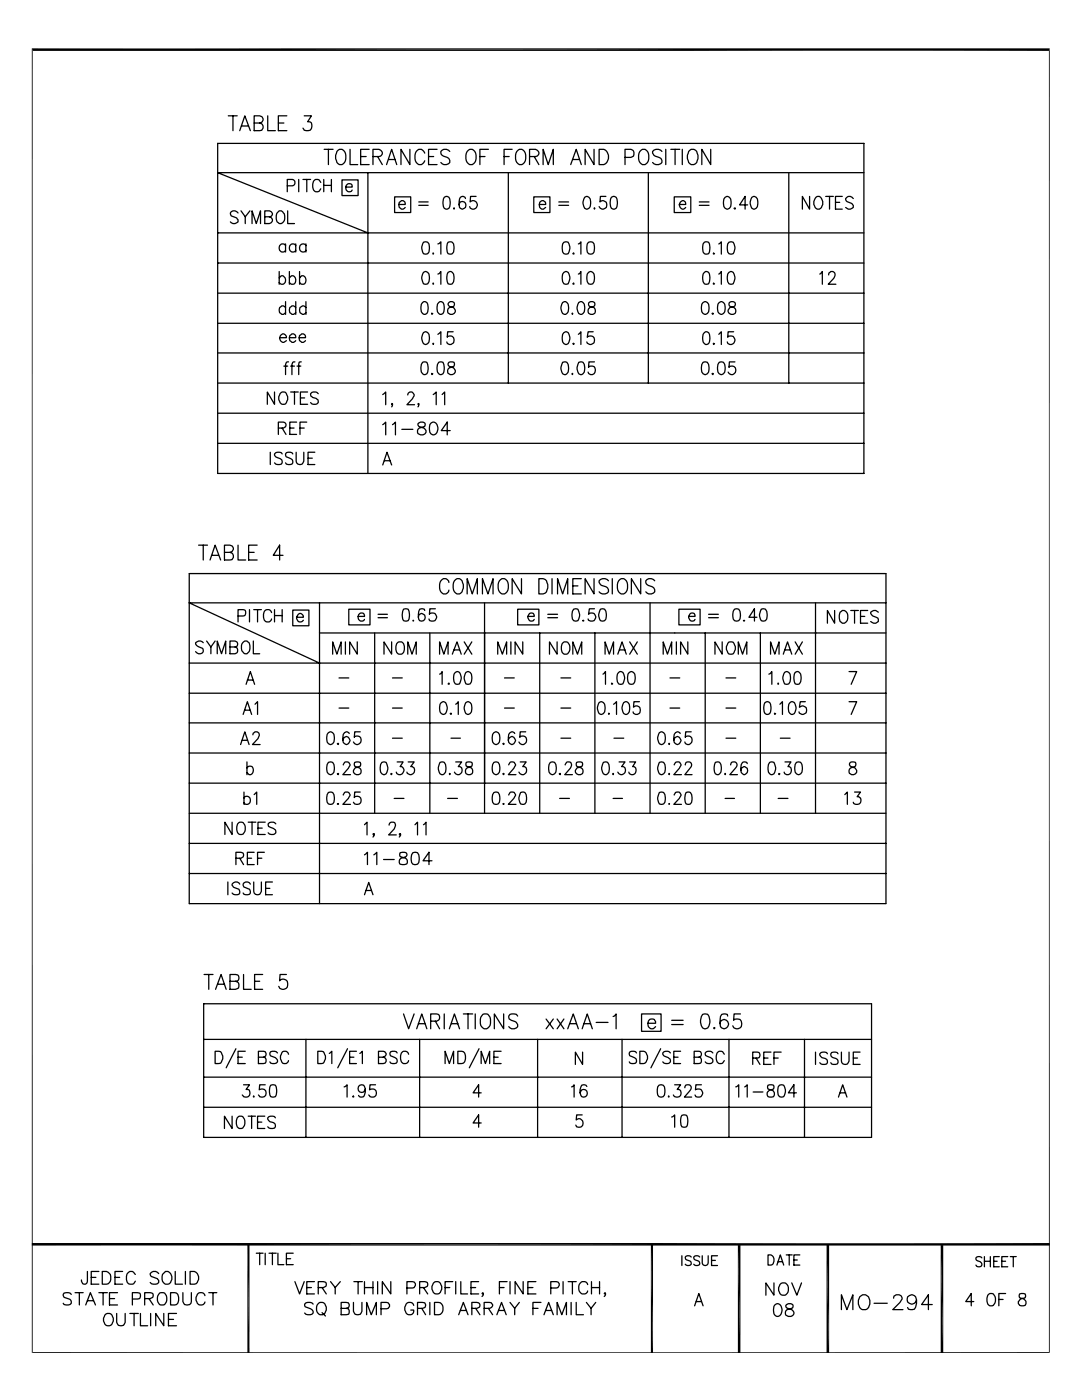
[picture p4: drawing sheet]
<svg xmlns="http://www.w3.org/2000/svg" width="216mm" height="279mm" viewBox="0 0 216 279" stroke-linecap="round" stroke-linejoin="round" font-family="sans-serif">
<g fill="none" stroke="#000" stroke-width=".25">
<path d="M43.4 28.6h129v65.9h-129zM45.6 23.1h1.7M46.5 23.1v3M47.8 26.1l1.1-3 1.1 3M48.3 25.1h1.2M50.7 24.6h1.1l.4-.2a.7 .7 0 0 0 0-1.1l-.4-.2h-1.1v3h1.1a.76 .76 0 0 0 .7-.6 .76 .76 0 0 0-.3-.8l-.4-.1M53.4 23.1v3h1.5M55.5 24.6h1.1M57.2 23.1h-1.7v3h1.7M57.3 37.1l1.3-.1 .2-.3v-.6l-.5-.3h-1v2.5M59.6 35.8v2.5M60.5 35.8h1.5"/>
<path d="M60.7 23.1h1.4l-.7 1.2h.3a.96 .96 0 0 1 .3 1.5 .96 .96 0 0 1-1.5-.2M61.2 35.8v2.5M64 36.4l-.3-.5a.85 .85 0 0 0-.9 0 .85 .85 0 0 0-.4 .8 1.41 1.41 0 0 0 .6 1.6l.7-.1 .3-.5M64.6 35.8v2.5M64.6 37h1.5M64.7 29.8h1.8M65.5 29.8v3.1M66.1 35.8v2.5M67.2 30.2l.5-.4a1.34 1.34 0 0 1 1.3 1.9 1 1 0 0 1-.6 1 1 1 0 0 1-1.2-.3 2.31 2.31 0 0 1 0-2.2zM68.2 35.9h3.3v3.1h-3.3zM69 37.3h1.3a.49 .49 0 0 0-.5-.6 .8 .8 0 0 0-.8 .9 .8 .8 0 0 0 1.1 .6l.2-.3M69.8 29.8v3.1h1.6"/>
<path d="M72 31.2h1.1M73.4 34.5v60M73.7 29.8h-1.7v3.1h1.7M74.4 31.2h1.2a.72 .72 0 0 0 .7-.7 .72 .72 0 0 0-.7-.7h-1.2v3.1M75.4 31.2l.9 1.7M77.1 32.9l1-3.1 1.1 3.1M77.6 31.8h1.2M78.7 39.3h3.3v3.1h-3.3zM81.8 29.8v3.1l-1.8-3.1v3.1M84.8 30.6a1 1 0 0 0-1.2-.8 1 1 0 0 0-.8 1.2 1.34 1.34 0 0 0 1.3 1.9l.7-.8M85.5 31.2h1M87.2 29.8h-1.7v3.1h1.7"/>
<path d="M88.6 39.4a.66 .66 0 0 1 1.1 .3 2.68 2.68 0 0 1-.1 1.9 .66 .66 0 0 1-1.1-.4 2.68 2.68 0 0 1 .1-1.8zM89.7 30.2a.95 .95 0 0 0-1-.4 .95 .95 0 0 0-.7 .8l.2 .4 1 .4a.76 .76 0 0 1 .3 1.3 1.08 1.08 0 0 1-1.5-.3M92.9 39.6l-.1-.2a.66 .66 0 0 0-1.1 .3 2.24 2.24 0 0 0 .2 1.9l.3 .1a.76 .76 0 0 0 .7-.9 .76 .76 0 0 0-1-.5l-.3 .6M93.2 30.2l.5-.4a1.34 1.34 0 0 1 1.3 1.9 1.03 1.03 0 0 1-1 1.2 1.03 1.03 0 0 1-1-1.2v-.7zM95 39.2h-1.1l-.1 1.1a.84 .84 0 0 1 1.2 0 .84 .84 0 0 1 0 1.2 .84 .84 0 0 1-1.2 0l-.1-.3M95.8 31.2h1M97.5 29.8h-1.7v3.1M100.6 31.2h1M101.4 34.5v42M102.2 29.8h-1.6v3.1M103.1 30.2l.5-.4a1.34 1.34 0 0 1 1.3 1.9 1.03 1.03 0 0 1-1 1.2 1.03 1.03 0 0 1-1-1.2v-.7zM105.7 31.2h1.1a.72 .72 0 0 0 .8-.7 .72 .72 0 0 0-.8-.7h-1.1v3.1"/>
<path d="M106.5 39.3h3.2v3.1h-3.2zM106.6 31.2l.9 1.7M108.4 32.9v-3.1l1 3.1 1-3.1v3.1M113.9 32.9l1.1-3.1 1 3.1M114.3 31.8h1.3M116.7 39.4l.5-.2a1.14 1.14 0 0 1 .7 1.4l-.1 .6-.3 .4-.5 .1a1.65 1.65 0 0 1-.3-2.3zM118.5 29.8v3.1l-1.7-3.1v3.1M119.5 29.8a1.56 1.56 0 0 1 1.9 1.5 1.56 1.56 0 0 1-1.9 1.6zM120.9 39.2h-1.1l-.1 1.1a.8 .8 0 0 1 1.2 .1 .8 .8 0 0 1-.2 1.2 .8 .8 0 0 1-1.2-.4M122 39.4a.66 .66 0 0 1 1.1 .3 2.68 2.68 0 0 1-.2 1.9 .66 .66 0 0 1-1.1-.4 2.68 2.68 0 0 1 .2-1.8zM124.7 31.4h1.2l.5-.2a.93 .93 0 0 0-.5-1.4h-1.2v3.1M127.7 30.2l.5-.4a1.34 1.34 0 0 1 1.3 1.9 1.03 1.03 0 0 1-1.1 1.2 1.03 1.03 0 0 1-1-1.2v-.7z"/>
<path d="M129.4 34.5v42M132.1 30.2a1.19 1.19 0 0 0-1.9 0v.4l.3 .4 1 .4a.73 .73 0 0 1 .6 .5 .73 .73 0 0 1-.3 .8 1.21 1.21 0 0 1-1.6-.3M132.8 29.8v3.1M133.9 29.8h1.7M134.5 39.3h3.3v3.1h-3.3zM134.7 29.8v3.1M136.1 29.8v3.1M137.4 30.2a.91 .91 0 0 1 1-.4 .91 .91 0 0 1 .7 .8 1.79 1.79 0 0 1-.7 2.3 .9 .9 0 0 1-1.1-.8 2.04 2.04 0 0 1 .1-1.9zM141.8 29.8v3.1l-1.8-3.1v3.1M144.7 39.4l.5-.2a1.14 1.14 0 0 1 .7 1.4l-.1 .6-.3 .4-.5 .1a1.14 1.14 0 0 1-.6-1.4v-.6zM150 39.4l.5-.2a1.14 1.14 0 0 1 .7 1.4l-.1 .6-.2 .4-.5 .1a1.65 1.65 0 0 1-.4-2.3zM157.4 34.5v42"/>
<path d="M161.5 39.2v2.5l-1.4-2.5v2.5M162.8 39.4l.3-.2a1.24 1.24 0 0 1 .9 1.9 .73 .73 0 0 1-.7 .7 .73 .73 0 0 1-.7-.7 1.5 1.5 0 0 1 .2-1.7zM164.8 39.2h1.5M165.5 39.2v2.5M168.1 39.2h-1.4v2.5h1.4M170.3 39.6a.81 .81 0 0 0-.9-.4 .81 .81 0 0 0-.7 .6l.5 .5a1.24 1.24 0 0 1 1.1 .7 .78 .78 0 0 1-1.1 .7l-.5-.3M172.4 34.5h-129l30 12M43.4 46.5h129M43.4 52.5h129M43.4 58.5h129M47.5 42.5a.81 .81 0 0 0-.8-.5 .81 .81 0 0 0-.7 .7l.1 .4 .3 .1a1.24 1.24 0 0 1 1.1 .7 .78 .78 0 0 1-1 .7l-.5-.3M48.1 42.1l.8 1.2 1-1.2"/>
<path d="M48.9 43.3v1.3M50.3 44.6v-2.5l.8 2.5 .9-2.5v2.5M52.8 43.3h1a.59 .59 0 0 0 .6-.7l-.6-.5h-1v2.5h1a.69 .69 0 0 0 .4-1.1l-.4-.2M55.3 42.5l.4-.4a1.31 1.31 0 0 1 1.2 .9 1.31 1.31 0 0 1-.5 1.4l-.3 .2a.97 .97 0 0 1-1-.9zM55.7 55.5l.4-.5h.4a1.06 1.06 0 0 1 .4 1.4 .67 .67 0 0 1-1.2 0M55.7 54.2v2.5M57 49a.78 .78 0 0 0-1.4 .3 .78 .78 0 0 0 1 1l.4-.3M57 48.7v1.6M57.4 42.1v2.5h1.4M57.7 55.5l.5-.5a.89 .89 0 0 1 .8 .7 .89 .89 0 0 1-.5 1h-.3l-.5-.3M57.7 54.2v2.5M59 49a.78 .78 0 0 0-1.3 .3 .78 .78 0 0 0 .9 1l.4-.3"/>
<path d="M59 48.7v1.6M59.8 55.5l.4-.5a.89 .89 0 0 1 .8 .7 .89 .89 0 0 1-.5 1h-.3l-.4-.3M59.8 54.2v2.5M61 49a.78 .78 0 0 0-1.3 .3 .78 .78 0 0 0 .9 1l.4-.3M61 48.7v1.6M79.6 40.8h1.3a.63 .63 0 0 0-.4-.7 .63 .63 0 0 0-.8 .3 .79 .79 0 0 0 0 1 .79 .79 0 0 0 1 .2l.2-.2M83.6 40.3h1.8M83.6 41h1.8M84.5 48.3a.81 .81 0 0 1 1.1 .4 2.45 2.45 0 0 1-.3 1.9 .71 .71 0 0 1-1-.3 1.99 1.99 0 0 1 .2-2zM84.5 54.4l.5-.2a1.14 1.14 0 0 1 .7 1.4l-.1 .6-.3 .4h-.8a2.08 2.08 0 0 1 0-2.2zM86.4 50.5v.1h.1M86.4 56.5v.1h.1"/>
<path d="M87.4 48.7l.6-.4v2.4M87.4 54.7l.2-.1 .4-.4v2.5M89.4 48.3a.78 .78 0 0 1 1.1 .4 2.45 2.45 0 0 1-.2 1.9 .71 .71 0 0 1-1.1-.3 2.85 2.85 0 0 1 .2-2zM89.4 54.4l.6-.2a1.83 1.83 0 0 1 .3 2.4h-.9a2.67 2.67 0 0 1 0-2.2zM90.6 41.5v.2l.1-.1M107.6 40.8h1.3a.65 .65 0 0 0-.4-.7 .65 .65 0 0 0-.8 .3 .85 .85 0 0 0-.1 .9 .85 .85 0 0 0 .9 .4l.4-.3M111.5 40.3h2M111.5 41h2M112.5 48.3a.71 .71 0 0 1 1 .4 2.03 2.03 0 0 1-.1 1.9 .81 .81 0 0 1-1.1-.3 2.35 2.35 0 0 1 .2-2zM112.5 54.4l.5-.2a1.48 1.48 0 0 1 .5 2l-.1 .4-.5 .1a1.14 1.14 0 0 1-.7-1.4l.1-.6zM114.5 50.5l-.2 .1h.3M114.5 56.5l-.2 .1h.3"/>
<path d="M115.4 48.7l.5-.4v2.4M115.4 54.7l.3-.1 .2-.4v2.5M117.4 48.3a.81 .81 0 0 1 1.1 .4 2.45 2.45 0 0 1-.2 1.9 .81 .81 0 0 1-1.1-.3 2.35 2.35 0 0 1 .2-2zM117.4 54.4l.5-.2a1.14 1.14 0 0 1 .7 1.4l-.1 .6-.2 .4-.5 .1a1.14 1.14 0 0 1-.7-1.4l.1-.6zM118.6 41.5v.2l.1-.1M135.6 40.8h1.2a.59 .59 0 0 0-.3-.7 .59 .59 0 0 0-.8 .3 .85 .85 0 0 0-.1 .9 .85 .85 0 0 0 .8 .4l.4-.3M139.5 40.3h2M139.5 41h2M140.5 48.3a.71 .71 0 0 1 1.1 .4 2.97 2.97 0 0 1-.2 1.9 .78 .78 0 0 1-1.1-.3 2.35 2.35 0 0 1 .2-2zM140.5 54.4l.6-.2a1.22 1.22 0 0 1 .5 1.4l-.2 1-.6 .1a1.22 1.22 0 0 1-.6-1.4l.1-.6zM142.4 50.5l-.1 .1h.3M142.4 56.5v.2l.2-.1"/>
<path d="M143.4 48.7l.5-.4v2.4M143.4 54.7l.5-.5v2.5M145.5 48.3a.71 .71 0 0 1 1 .4 2.03 2.03 0 0 1-.2 1.9 .81 .81 0 0 1-1.1-.3 2.35 2.35 0 0 1 .3-2zM145.5 54.4l.5-.2a1.48 1.48 0 0 1 .5 2l-.2 .4-.5 .1a1.14 1.14 0 0 1-.7-1.4l.1-.6zM146.6 41.5l-.1 .1 .1 .1 .1-.1M149.2 40.9h-1.6l1.1-1.7v2.5M163.6 54.7l.5-.5v2.5M165.4 54.9a.68 .68 0 0 1 .4-.7 .68 .68 0 0 1 .7 .2 1.03 1.03 0 0 1-.1 1.1l-1.1 1.2h1.5M166.7 40.4h.9M43.4 64.5h129M43.4 70.4h129M43.4 76.5h129"/>
<path d="M54.8 78.2v2.5l-1.5-2.5v2.5M55.8 67.4h1.3v-.3l-.2-.3a.56 .56 0 0 0-.9 .2 .85 .85 0 0 0-.1 .9 .85 .85 0 0 0 .7 .4l.5-.3M55.9 78.6a.73 .73 0 0 1 .7-.4 .73 .73 0 0 1 .6 .6 1.48 1.48 0 0 1-.5 1.9 1.15 1.15 0 0 1-1-.6 1.15 1.15 0 0 1 .1-1.3zM56.6 73.1h.8M57 61.4a.67 .67 0 0 0-1.2 0 .79 .79 0 0 0 0 1 .79 .79 0 0 0 1 .2l.2-.2M57 60.2v2.5M57.6 72.2l-.5 .1-.1 .4v2.1M57.7 67.4h1.3a.63 .63 0 0 0-.4-.7 .63 .63 0 0 0-.8 .3 .79 .79 0 0 0 0 1 .79 .79 0 0 0 1 .2l.2-.2M58 73.1h.8M58 78.2h1.5M58.8 78.2v2.5M58.8 72.2l-.4 .1-.1 .4v2.1"/>
<path d="M59 61.4a.67 .67 0 0 0-1.2 0 .79 .79 0 0 0 0 1 .79 .79 0 0 0 1 .2l.2-.2M59 60.2v2.5M59.3 73.1h.7M59.7 67.4h1.3a.63 .63 0 0 0-.4-.7 .63 .63 0 0 0-.8 .3 .79 .79 0 0 0 0 1 .79 .79 0 0 0 1 .2l.2-.2M59.9 79.4h.9M60.1 72.2l-.4 .1-.1 .4v2.1M61 61.4l-.4-.4h-.2a1.01 1.01 0 0 0-.5 1.4l.5 .3h.2l.4-.3M61 60.2v2.5M61.4 78.2h-1.5v2.5h1.5M63.5 78.6a.97 .97 0 0 0-1.5 0 .63 .63 0 0 0 .4 .7 1.24 1.24 0 0 1 1.1 .7v.3a.97 .97 0 0 1-1.5 0M76.4 78.7l.6-.5v2.6M81.4 78.8v-.3l.4-.3a.73 .73 0 0 1 .8 .8l-.3 .6-1.1 1.2h1.5"/>
<path d="M84.3 60.4l.5-.2a1.22 1.22 0 0 1 .6 1.4l-.2 1-.6 .1a1.74 1.74 0 0 1-.3-2.3zM84.3 72.3h.9a2.67 2.67 0 0 1 0 2.3l-.6 .2a1.83 1.83 0 0 1-.3-2.5zM84.5 66.4l.5-.2a1.14 1.14 0 0 1 .7 1.4l-.1 .6-.3 .4-.5 .1a1.65 1.65 0 0 1-.3-2.3zM86.2 62.5v.2l.2-.1M86.2 74.5v.3l.2-.2M86.4 68.5v.2l.1-.1M86.4 78.7l.6-.5v2.6M87.4 66.7l.6-.5v2.5M87.5 60.4l.6-.2a1.22 1.22 0 0 1 .5 1.4l-.2 1-.6 .1a1.74 1.74 0 0 1-.3-2.3zM87.5 72.3h.9a2.67 2.67 0 0 1 0 2.3l-.6 .2a1.83 1.83 0 0 1-.3-2.5zM88.2 78.7l.5-.5v2.6M89.6 60.4l-.2 .2a.9 .9 0 0 0 1.1 .8l.3 .5a.75 .75 0 0 1-.6 .9 .75 .75 0 0 1-.8-.6 .75 .75 0 0 1 .6-.9l.4-.1a.64 .64 0 0 0 .2-.8l-.3-.2h-.5z"/>
<path d="M89.6 72.3l-.2 .3 .2 .5 .9 .3 .3 .5a.75 .75 0 0 1-.6 .9 .75 .75 0 0 1-.8-.6 .75 .75 0 0 1 .6-.9l.4-.1a.6 .6 0 0 0 .2-.9zM90.4 66.2h-1.1l-.1 1.1a.84 .84 0 0 1 1.2-.1 .84 .84 0 0 1 .1 1.2l-.5 .3a.65 .65 0 0 1-.8-.5M112.3 60.4l.6-.2a1.64 1.64 0 0 1 0 2.5h-.3a1.65 1.65 0 0 1-.3-2.3zM112.3 72.3l.6-.1a1.22 1.22 0 0 1 .6 1.5l-.1 .6-.3 .3-.5 .2a1.48 1.48 0 0 1-.5-2.1zM112.5 66.4l.5-.2a1.52 1.52 0 0 1 0 2.5h-.1a1.14 1.14 0 0 1-.7-1.4l.1-.6zM114.2 62.5v.2l.1-.1M114.2 74.5v.3l.1-.2M114.5 68.5l-.2 .1 .2 .1 .1-.1M115.4 66.7l.5-.5v2.5M115.5 60.4l.6-.2a1.64 1.64 0 0 1 0 2.5h-.3a1.65 1.65 0 0 1-.3-2.3zM115.5 72.3l.6-.1a1.22 1.22 0 0 1 .6 1.5l-.1 .6-.3 .3-.5 .2a1.48 1.48 0 0 1-.5-2.1zM117.5 60.4a.58 .58 0 0 0 .3 .8 .79 .79 0 0 1 1 .7 .79 .79 0 0 1-.9 .8 .8 .8 0 0 1-.5-1 .8 .8 0 0 1 1-.5 .58 .58 0 0 0 .2-.8l-.3-.2z"/>
<path d="M118.4 66.2h-1.1l-.1 1.1a.87 .87 0 0 1 1.4 .3 .87 .87 0 0 1-.9 1.1l-.5-.2-.1-.3M118.6 72.2h-1.1l-.1 1.1a.85 .85 0 0 1 1.4 .4 .85 .85 0 0 1-.9 1.1l-.5-.3-.1-.2M140.3 60.4l.5-.2a1.14 1.14 0 0 1 .7 1.4l-.1 .6-.3 .4-.5 .1a1.14 1.14 0 0 1-.6-1.4v-.6zM140.3 72.3l.5-.1a1.14 1.14 0 0 1 .7 1.5l-.1 .6-.3 .3-.5 .2a1.14 1.14 0 0 1-.6-1.5v-.6zM140.5 66.4l.6-.2a1.22 1.22 0 0 1 .5 1.4l-.2 1-.6 .1a1.74 1.74 0 0 1-.3-2.3zM142.2 62.5l-.1 .1 .1 .1 .1-.1M142.2 74.5l-.1 .1 .1 .2 .1-.2M142.4 68.5v.2l.2-.1M143.4 66.7l.5-.5v2.5M143.5 60.4l.5-.2a1.14 1.14 0 0 1 .7 1.4l-.1 .6-.2 .4-.6 .1a1.14 1.14 0 0 1-.6-1.4l.1-.6zM143.5 72.3l.5-.1a1.14 1.14 0 0 1 .7 1.5l-.1 .6-.2 .3-.6 .2a1.14 1.14 0 0 1-.6-1.5l.1-.6zM145.5 60.4a.58 .58 0 0 0 .3 .8 .79 .79 0 0 1 1 .7 .79 .79 0 0 1-.9 .8 .76 .76 0 0 1-.6-.8l.3-.5a.9 .9 0 0 0 1.1-.8l-.1-.2-.3-.2z"/>
<path d="M146.4 66.2h-1.1l-.1 1.1a.85 .85 0 0 1 1.2 0 .85 .85 0 0 1 0 1.2 .85 .85 0 0 1-1.2 0l-.1-.3M146.6 72.2h-1.1v1.1a.8 .8 0 0 1 1.1 .1 .8 .8 0 0 1-.2 1.2 .8 .8 0 0 1-1.1-.3M43.4 82.5h129M43.4 88.5h129M53.9 90.3v2.4M55.5 85.4h1.1a.6 .6 0 0 0 .5-.6 .6 .6 0 0 0-.5-.6h-1.1v2.5M56.3 90.6a.97 .97 0 0 0-1.5 0v.2a1.24 1.24 0 0 0 1.1 .7 .61 .61 0 0 1 .4 .7 .61 .61 0 0 1-.5 .5l-.8-.1-.2-.2M56.3 85.4l.8 1.3M57.8 85.4h.9M58.4 90.6a.89 .89 0 0 0-1.4 0 .49 .49 0 0 0 .4 .7l.6 .2a.61 .61 0 0 1 .4 .7 .61 .61 0 0 1-.5 .5l-.8-.1-.1-.2M59.1 90.3v1.7a.77 .77 0 0 0 .8 .7 .77 .77 0 0 0 .7-.7v-1.7M59.2 84.2h-1.4v2.5h1.4"/>
<path d="M59.9 85.4h.8M61.2 84.2h-1.3v2.5M61.5 91.4h.8M62.8 90.3h-1.3v2.4h1.3M76.4 92.8l.8-2.5 .9 2.5M76.4 84.8l.6-.6v2.6M76.7 91.9h1.1M78.3 80.6l-.1 .2-.1-.2h.2l-.2 .6M78.3 84.8l.6-.6v2.6M80.2 85.7h2.2M83.4 84.6l.2 .5 .2 .1a1.14 1.14 0 0 1 1.2 1.1 .93 .93 0 0 1-.8 .5 .93 .93 0 0 1-.9-.5 .73 .73 0 0 1 .7-1l.5-.1a.48 .48 0 0 0 .3-.8 .97 .97 0 0 0-1.4 .2zM83.6 80.6l-.1 .2-.1-.2h.2l-.2 .6"/>
<path d="M86 84.4a.74 .74 0 0 1 1.2 .4 1.28 1.28 0 0 1-.8 2 1.14 1.14 0 0 1-.7-1.5l.1-.5zM89.8 85.9h-1.7l1.1-1.7v2.6M37.8 114.5h139v65.8h-139zM39.6 108.8h1.8M40.6 108.8v3M41.9 111.8l1-3 1.1 3M42.3 110.8h1.3M44.8 110.2h1.1a.77 .77 0 0 0 .5-1.1l-.5-.3h-1.1v3h1.1a.76 .76 0 0 0 .7-.6 .76 .76 0 0 0-.3-.8l-.4-.2M47.5 108.8v3h1.5M49.6 110.2h1.1M51.3 108.8h-1.7v3h1.7M56.5 110.8h-2l1.3-2v3"/>
<path d="M89.6 116.2a.85 .85 0 0 0-1.4-.5 1.9 1.9 0 0 0 .3 2.8 .9 .9 0 0 0 1.1-.7M90.7 115.9l.5-.4a.9 .9 0 0 1 1.1 .7 1.92 1.92 0 0 1-.6 2.3 1.34 1.34 0 0 1-1.3-1.8zM93.2 118.5v-3l1 3 1-3v3M96.3 118.5v-3l1.1 3 1-3v3M99.7 115.9l.5-.4a1.34 1.34 0 0 1 1.2 1.8 1.03 1.03 0 0 1-1 1.3 1.03 1.03 0 0 1-1-1.3v-.6zM104.1 115.5v3l-1.9-3v3M107.5 115.5h.9a1.18 1.18 0 0 1 .9 1.2 2.47 2.47 0 0 1-.5 1.7l-.4 .1h-.9zM110.2 115.5v3M111.3 118.5v-3l1 3 1-3v3M114.3 116.9h1M116 115.5h-1.7v3h1.7M118.5 115.5v3l-1.7-3v3"/>
<path d="M121.4 115.9a1.19 1.19 0 0 0-1.9 0v.3l.3 .5 1.1 .4a.76 .76 0 0 1 .3 1.3 1.21 1.21 0 0 1-1.7-.3M122.2 115.5v3M123.4 115.9l.6-.4a1.34 1.34 0 0 1 1.2 1.8 1.03 1.03 0 0 1-1 1.3 1.03 1.03 0 0 1-1-1.3v-.6zM127.8 115.5v3l-1.8-3v3M130.6 115.9a.95 .95 0 0 0-1-.5 .95 .95 0 0 0-.7 .8v.3l.5 .3 .7 .3a.76 .76 0 0 1 .3 1.3 1.08 1.08 0 0 1-1.5-.3M37.8 132.3h139M37.8 138.3h139M40.6 128.3a.97 .97 0 0 0-1.6 0v.2a2.44 2.44 0 0 0 1.5 1 .65 .65 0 0 1-.5 1h-.4l-.6-.5M41.2 127.9l.9 1.2 .8-1.2M42.1 129.1v1.4M43.3 130.5v-2.6l.9 2.6 .8-2.6v2.6M45.9 129.1l1.3-.1a.66 .66 0 0 0-.3-1.1h-1v2.6h1l.4-.3v-.8l-.4-.3"/>
<path d="M47.5 122.9h1a.65 .65 0 0 0 .5-.6 .65 .65 0 0 0-.5-.6h-1v2.4M48.6 128.1l.3-.2a.97 .97 0 0 1 1 1 1.46 1.46 0 0 1-.6 1.6 1.31 1.31 0 0 1-1.2-1 1.31 1.31 0 0 1 .5-1.4zM49.1 136.6l.9-2.6 .8 2.6M49.4 135.7h1.1M49.8 121.7v2.4M50.5 127.9v2.6h1.3M50.6 121.7h1.6M51.4 121.7v2.4M54.2 122.3a.82 .82 0 0 0-1-.6 .82 .82 0 0 0-.6 .9 1.3 1.3 0 0 0 .7 1.5 .74 .74 0 0 0 .9-.6M54.8 121.7v2.4M54.8 122.9h1.5M56.3 121.7v2.4"/>
<path d="M58.4 121.8h3.2v3.1h-3.2zM59.2 123.2h1.3l-.1-.5a.75 .75 0 0 0-1.1 0 .75 .75 0 0 0 .1 1.1 .67 .67 0 0 0 1.1 0M63.8 120.3v60M63.8 126.3h70.8M66.4 130.6v-2.5l.8 2.5 .9-2.5v2.5M67.6 135.3h2M68.9 128.1v2.5M69.6 121.6h4.2v3.1h-4.2zM71.3 128.1v2.5l-1.5-2.5v2.5M71.5 123h1.2a.66 .66 0 0 0-.8-.7 .66 .66 0 0 0-.4 1 .67 .67 0 0 0 .5 .6 .67 .67 0 0 0 .7-.3M74.8 126.3v36M75.4 122.6h1.9"/>
<path d="M75.4 123.3h1.9M78.1 128.1v2.5l-1.5-2.5v2.5M78.3 135.3h2M79.4 128.2l.7-.1a1.52 1.52 0 0 1 0 2.5h-.5a1.58 1.58 0 0 1-.2-2.4zM80.5 121.6a.74 .74 0 0 1 1.1 .4 2.68 2.68 0 0 1-.2 1.9 .78 .78 0 0 1-1.1-.4 2.97 2.97 0 0 1 .2-1.9zM81.4 130.6v-2.5l.8 2.5 .9-2.5v2.5M82.5 123.8v.2v-.1M84.8 121.8a.72 .72 0 0 0-1.1-.2 2.67 2.67 0 0 0 0 2.3 .73 .73 0 0 0 1-.2 .73 .73 0 0 0-.1-1 .73 .73 0 0 0-1 .1l-.1 .4M85.8 126.3v36M86.9 121.5h-1.1l-.1 1.1a.85 .85 0 0 1 1.2 0 .85 .85 0 0 1 0 1.2 .85 .85 0 0 1-1.2 0l-.1-.3M87.7 130.6v-2.5l.9 2.5 .8-2.5v2.5M87.7 134.5h.3l.2-.5v2.6"/>
<path d="M89.6 136.3l-.2 .2h.3M90.3 130.6l.9-2.5 .8 2.5M90.6 129.7h1.1M90.8 134.2l.6-.2a1.48 1.48 0 0 1 .5 2.1l-.2 .4-.5 .1a1.14 1.14 0 0 1-.7-1.5l.1-.6zM92.6 128.1l1.5 2.5M93 134.2l.5-.2a1.14 1.14 0 0 1 .6 1.5v.6l-.3 .4h-.8a2.08 2.08 0 0 1 0-2.3zM94.1 128.1l-1.5 2.5M96.7 120.3v42M99.3 130.6v-2.5l.9 2.5 .9-2.5v2.5M100.7 135.3h1.9M101.9 128.1v2.5M103.3 121.6h4.2v3.1h-4.2z"/>
<path d="M104.3 128.1v2.5l-1.5-2.5v2.5M105.3 123h1.3l-.2-.6a.79 .79 0 0 0-1.1 .7 .79 .79 0 0 0 1.1 .8l.2-.3M107.7 126.3v36M109.3 122.6h2M109.3 123.3h2M111.2 128.1v2.5l-1.6-2.5v2.5M111.9 135.3h2M112.2 128.4a.79 .79 0 0 1 1.1-.2 1.5 1.5 0 0 1-.3 2.4 .84 .84 0 0 1-1-1zM114.3 130.6v-2.5l.9 2.5 .9-2.5v2.5M114.5 121.6h.8a2.08 2.08 0 0 1 0 2.3 .81 .81 0 0 1-1.1-.4 2.45 2.45 0 0 1 .3-1.9zM116.4 123.8l-.2 .1h.3M118.6 121.5h-1l-.2 1.1a.82 .82 0 0 1 1.3 0 .82 .82 0 0 1-.1 1.2 .82 .82 0 0 1-1.3-.3"/>
<path d="M118.7 126.3v36M119.8 121.6l.5-.1a1.14 1.14 0 0 1 .7 1.4l-.1 .6a.81 .81 0 0 1-1.1 .4 2.04 2.04 0 0 1 0-2.3zM120.3 134.5l.5-.5v2.6M120.7 130.6v-2.5l.9 2.5 .8-2.5v2.5M122.1 136.3l-.1 .2h.3M123.3 130.6l.8-2.5 .9 2.5M123.4 134.2l.6-.2a1.48 1.48 0 0 1 .5 2.1l-.2 .4-.6 .1a1.22 1.22 0 0 1-.6-1.5l.1-.6zM123.6 129.7h1.1M125.6 134.2l.5-.2a1.14 1.14 0 0 1 .6 1.5v.6l-.3 .4-.5 .1a1.14 1.14 0 0 1-.7-1.5l.1-.6zM125.6 128.1l1.6 2.5M127.2 128.1l-1.6 2.5M129.7 120.3v42"/>
<path d="M132.3 130.6v-2.5l.9 2.5 .8-2.5v2.5M133.7 135.3h1.9M134.7 126.3h42.1M135 128.1v2.5M135.5 121.6h4.2v3.1h-4.2zM137.2 128.1v2.5l-1.4-2.5v2.5M137.4 123h1.3l-.2-.6a.79 .79 0 0 0-1.1 .7 .79 .79 0 0 0 1.1 .8l.2-.3M140.7 126.3v36M141.4 122.6h1.9M141.4 123.3h1.9M144.1 128.1v2.5l-1.4-2.5v2.5M144.9 135.3h1.9"/>
<path d="M145.4 128.2a.77 .77 0 0 1 1.2 .5 1.48 1.48 0 0 1-.6 1.9h-.4a1.5 1.5 0 0 1-.2-2.4zM146.6 121.6l.5-.1a1.14 1.14 0 0 1 .6 1.4v.6a.75 .75 0 0 1-.7 .5 .75 .75 0 0 1-.7-.5 2.45 2.45 0 0 1 .3-1.9zM147.3 130.6v-2.5l.9 2.5 .8-2.5v2.5M148.5 123.8l-.2 .1h.3M151 123.2h-1.6l1.1-1.7v2.5M151.7 126.3v36M151.9 121.6l.5-.1a1.14 1.14 0 0 1 .7 1.4l-.1 .6a.81 .81 0 0 1-1.1 .4 2.04 2.04 0 0 1 0-2.3zM153.4 134.5h.3l.3-.5v2.6M153.8 130.6v-2.5l.8 2.5 .8-2.5v2.5M155.3 136.3l-.1 .2h.2M156.3 130.6l.8-2.5 .9 2.5M156.5 134.2l.6-.2a1.14 1.14 0 0 1 .6 1.5l-.1 .6-.2 .4h-.9a2.08 2.08 0 0 1 0-2.3z"/>
<path d="M156.6 129.7h1M158.7 134.2l.6-.2a1.83 1.83 0 0 1 .2 2.5h-.8a2.67 2.67 0 0 1 0-2.3zM158.7 128.1l1.4 2.5M160.1 128.1l-1.4 2.5M162.7 120.3v42M166.5 121.8v2.6l-1.4-2.6v2.6M167.6 122.2l.5-.4a1.29 1.29 0 0 1 1.1 .9 1.29 1.29 0 0 1-.3 1.3l-.4 .4a.97 .97 0 0 1-1-1zM169.4 134h1.5l-1.1 2.6M169.8 121.8h1.5M170.5 121.8v2.6M171.7 123h.9M173.1 121.8h-1.4v2.6h1.4"/>
<path d="M175.3 122.2l-.5-.4a.81 .81 0 0 0-1.1 .6l.5 .5 1 .5 .1 .2v.4l-.5 .4h-.5l-.6-.4M176.8 120.3h-139l26 12M37.8 144.3h139M37.8 150.3h139M37.8 156.3h139M48 148.6l.9-2.6 .8 2.6M48.3 147.7h1.1M48.5 142.6l.9-2.6 .8 2.6M48.7 159.3a.78 .78 0 0 1 1.3 .2 .78 .78 0 0 1-.9 1l-.4-.3M48.7 158.1v2.4M48.9 141.7h1M49.3 153.2a.7 .7 0 0 1 .9-.2 .7 .7 0 0 1 .3 .8 .73 .73 0 0 1-.8 .8l-.4-.4"/>
<path d="M49.3 152.1v2.5M50.5 146.6a.72 .72 0 0 1 1.1-.4v.1a1.03 1.03 0 0 1-.1 1.1l-1.1 1.2h1.5M50.7 158.6l.5-.5v2.4M50.9 140.5l.5-.5v2.6M65.5 152.1h.5a1.14 1.14 0 0 1 .7 1.4l-.1 .6-.2 .3-.5 .2a1.14 1.14 0 0 1-.7-1.4l.1-.6zM65.5 146.2l.5-.2a1.14 1.14 0 0 1 .7 1.5l-.1 .6-.2 .3-.5 .2a1.14 1.14 0 0 1-.7-1.4l.1-.6zM65.5 158.2l.5-.1a1.14 1.14 0 0 1 .7 1.4l-.1 .6a.75 .75 0 0 1-.6 .4 .75 .75 0 0 1-.7-.4 2.45 2.45 0 0 1 .2-1.9zM67.5 154.3l-.2 .1 .2 .2 .1-.2M67.5 148.3l-.2 .1 .2 .2 .1-.2M67.6 141.3h2M68.5 152.7l.4-.6h.7l.2 .5-.3 .7-1.1 1.3h1.5M68.5 158.7l.4-.6 .7 .1 .2 .4-.3 .7-1.1 1.2h1.5"/>
<path d="M69.7 146.4l-.4-.4-.6 .2a1.92 1.92 0 0 0 0 2.2l.4 .2a.76 .76 0 0 0 .7-.9 .76 .76 0 0 0-1.1-.5l-.3 .5M70.8 152.1a.6 .6 0 0 0 .2 .9l.4 .2a.75 .75 0 0 1 .6 1 .75 .75 0 0 1-1.2 .2l-.3-.3v-.3l.4-.6 .7-.2a.54 .54 0 0 0 .3-.9zM71.9 146h-1.1l-.1 1.2a.8 .8 0 0 1 1.2 0 .8 .8 0 0 1-.2 1.2 .8 .8 0 0 1-1.2-.3M71.9 158.1h-1.1l-.1 1.1a.8 .8 0 0 1 1.2 .1 .8 .8 0 0 1-.2 1.1 .8 .8 0 0 1-1.2-.3M76.2 152.1h.8a2.08 2.08 0 0 1 0 2.3l-.5 .2a1.14 1.14 0 0 1-.6-1.4v-.6zM78.1 154.3v.3l.1-.2M78.3 141.3h2M78.3 147.3h2M78.7 159.3h1.9M79.2 152.1h1.2l-.6 .9a.82 .82 0 0 1 .7 1.1 .82 .82 0 0 1-1.3 .3l-.1-.3M81.4 152.1h1.2l-.6 .9a.81 .81 0 0 1 .7 .9 .81 .81 0 0 1-.9 .7l-.5-.3-.1-.2M87.8 152.1h.6a1.22 1.22 0 0 1 .6 1.4l-.1 .6-.3 .3-.5 .2a1.48 1.48 0 0 1-.5-2z"/>
<path d="M88.1 140.2l.5-.2a1.52 1.52 0 0 1 0 2.6h-.2a1.14 1.14 0 0 1-.7-1.5l.1-.6zM89.3 159.3h2M89.7 154.3v.3l.1-.2M90 142.3l-.2 .1 .2 .2 .1-.2M90 147.3h1.9M90.9 140.5l.5-.5v2.6M90.9 152.1h1.2l-.7 .9a.8 .8 0 0 1 .7 1.2 .8 .8 0 0 1-1.4-.1M93 140.2l.5-.2a1.14 1.14 0 0 1 .6 1.5v.6l-.3 .3-.5 .2a1.65 1.65 0 0 1-.3-2.4zM93 152.1a.54 .54 0 0 0 .3 .9l.4 .2a.75 .75 0 0 1 .6 1.1 .75 .75 0 0 1-1.3 .1v-.1a.81 .81 0 0 1 .5-1.1l.4-.2a.54 .54 0 0 0 .2-.9zM98.6 152.1h.5a1.14 1.14 0 0 1 .6 1.4v.6l-.3 .3-.5 .2a1.14 1.14 0 0 1-.7-1.4l.1-.6zM98.6 146.2l.5-.2a1.14 1.14 0 0 1 .6 1.5v.6l-.3 .3-.5 .2a1.14 1.14 0 0 1-.7-1.4l.1-.6zM98.6 158.2l.5-.1a1.14 1.14 0 0 1 .6 1.4v.6a.75 .75 0 0 1-.7 .4 .75 .75 0 0 1-.7-.4 2.45 2.45 0 0 1 .3-1.9z"/>
<path d="M100.5 154.3l-.2 .1 .2 .2 .1-.2M100.5 148.3l-.2 .1 .2 .2 .1-.2M100.7 141.3h1.9M101.5 152.7l.4-.6h.7l.3 .5-.4 .7-1.1 1.3h1.6M101.5 158.7l.4-.6 .7 .1 .3 .4-.4 .7-1.1 1.2h1.6M102.7 146.4l-.4-.4-.5 .2a1.92 1.92 0 0 0 0 2.2l.3 .2a.76 .76 0 0 0 .8-.9 .76 .76 0 0 0-1.1-.5l-.4 .5M103.8 152.1h1.2l-.7 .9a.8 .8 0 0 1 .6 1.2 .8 .8 0 0 1-1.4-.1M103.9 158.2l.6-.1a1.22 1.22 0 0 1 .6 1.4l-.1 .6a.78 .78 0 0 1-1.1 .3 2.04 2.04 0 0 1 0-2.2zM104.9 146h-1.1l-.1 1.2a.8 .8 0 0 1 1.2 0 .8 .8 0 0 1-.2 1.2 .8 .8 0 0 1-1.2-.3M109.8 152.1h.5a1.14 1.14 0 0 1 .7 1.4l-.1 .6-.2 .3-.5 .2a1.14 1.14 0 0 1-.7-1.4l.1-.6zM111.7 159.3h1.9M111.8 154.3l-.2 .1 .2 .2v-.2"/>
<path d="M111.9 141.3h2M111.9 147.3h2M112.8 152.7l.2-.6h.6a.75 .75 0 0 1 .2 1.2l-1.1 1.3h1.5M115.1 152.1a.6 .6 0 0 0 .1 .9l.5 .2a.75 .75 0 0 1 .6 1 .75 .75 0 0 1-1.2 .2l-.3-.3v-.3l.3-.6 .8-.2a.54 .54 0 0 0 .3-.9zM119.5 140.2l.6-.2a1.14 1.14 0 0 1 .6 1.5l-.1 .6-.2 .3-.5 .2a1.65 1.65 0 0 1-.4-2.4zM120.4 152.1h.6a1.22 1.22 0 0 1 .6 1.4l-.1 .6-.3 .3-.5 .2a1.48 1.48 0 0 1-.5-2zM121.5 142.3v.3l.1-.2M122.3 154.3v.3l.1-.2M122.3 159.3h1.9M122.4 140.5l.6-.5v2.6M122.5 147.3h2M123.5 152.1h1.2l-.7 .9a.8 .8 0 0 1 .7 1.2 .8 .8 0 0 1-1.4-.1"/>
<path d="M124.5 140.2l.6-.2a1.64 1.64 0 0 1 0 2.6h-.3a1.65 1.65 0 0 1-.3-2.4zM125.6 152.1h1.2l-.6 .9a.77 .77 0 0 1 .6 1.2 .77 .77 0 0 1-1.3-.1M127.6 140h-1.1l-.1 1.1a.81 .81 0 0 1 1.1 .1 .81 .81 0 0 1 0 1.1 .81 .81 0 0 1-1.1 0l-.1-.2M131.6 152.1h.5a1.14 1.14 0 0 1 .7 1.4l-.1 .6-.3 .3-.5 .2a1.48 1.48 0 0 1-.5-2zM131.6 146.2l.5-.2a1.14 1.14 0 0 1 .7 1.5l-.1 .6-.3 .3-.5 .2a1.65 1.65 0 0 1-.3-2.4zM131.6 158.2l.5-.1a1.14 1.14 0 0 1 .7 1.4l-.1 .6a.81 .81 0 0 1-1.1 .3 2.04 2.04 0 0 1 0-2.2zM133.5 154.3v.3l.1-.2M133.5 148.3v.3l.1-.2M133.7 141.3h1.9M134.5 152.7l.3-.6a.7 .7 0 0 1 1 .3 .7 .7 0 0 1-.2 .9l-1.1 1.3h1.5M134.5 158.7l.3-.5a.7 .7 0 0 1 1 .2 .7 .7 0 0 1-.2 .9l-1.1 1.2h1.5M135.7 146.4l-.4-.4-.5 .2a1.92 1.92 0 0 0 0 2.2l.3 .2a.76 .76 0 0 0 .8-.9 .76 .76 0 0 0-1.1-.5l-.3 .5"/>
<path d="M136.7 152.7l.2-.6a.74 .74 0 0 1 1 .2 .8 .8 0 0 1-.2 1l-1 1.3h1.4M136.9 158.2l.6-.1a1.22 1.22 0 0 1 .6 1.4l-.1 .6a.78 .78 0 0 1-1.1 .3 2.62 2.62 0 0 1 0-2.2zM137.9 146h-1.1l-.1 1.2a.81 .81 0 0 1 1.2 0 .81 .81 0 0 1 0 1.1 .81 .81 0 0 1-1.2 0v-.2M142.7 152.1h.6a1.22 1.22 0 0 1 .6 1.4l-.1 .6-.2 .3-.5 .2a1.22 1.22 0 0 1-.6-1.4zM144.7 154.3v.3l.1-.2M144.7 159.3h1.9M144.9 141.3h1.9M144.9 147.3h1.9M145.8 152.7l.2-.6a.74 .74 0 0 1 1 .2 .8 .8 0 0 1-.3 1l-1.1 1.3h1.6M149.1 152.4a.65 .65 0 0 0-.9-.3 1.69 1.69 0 0 0 .2 2.5 .85 .85 0 0 0 .7-1.3l-.7-.3-.5 .3-.1 .5M152.7 140.2a.66 .66 0 0 1 1.1 .3 2.68 2.68 0 0 1-.2 1.9 .66 .66 0 0 1-1.1-.3 2.68 2.68 0 0 1 .2-1.9zM153.6 152.1h.8a2.08 2.08 0 0 1 0 2.3l-.6 .2a1.83 1.83 0 0 1-.2-2.5z"/>
<path d="M154.6 142.3v.3l.2-.2M155.3 159.3h1.9M155.4 154.3v.3l.2-.2M155.6 140.5l.5-.5v2.6M155.7 147.3h1.9M156.6 152.1h1.2l-.6 .9a.77 .77 0 0 1 .6 1.2 .77 .77 0 0 1-1.3-.1M157.6 140.2l.6-.2a1.52 1.52 0 0 1 0 2.6h-.3a1.74 1.74 0 0 1-.3-2.4zM158.9 152.1h.5a1.14 1.14 0 0 1 .7 1.4l-.1 .6-.2 .3-.5 .2a1.14 1.14 0 0 1-.7-1.4l.1-.6zM160.7 140h-1l-.2 1.1 .5-.2a.85 .85 0 0 1 1 .8 .85 .85 0 0 1-1 .9l-.5-.3-.1-.2M168.6 158.6l.5-.5v2.4M169.4 140h1.5l-1.1 2.6M169.7 152.1l-.2 .3 .2 .5 .9 .3 .3 .6a.75 .75 0 0 1-.6 .8 .75 .75 0 0 1-.8-.6 .75 .75 0 0 1 .6-.8l.4-.2a.6 .6 0 0 0 .2-.9z"/>
<path d="M170.5 158.1h1.2l-.7 .9a.8 .8 0 0 1 .7 1.1 .8 .8 0 0 1-1.2 .3l-.2-.3M37.8 168.3h139M37.8 174.3h139M37.8 162.3h139M45.5 176v2.6M46.3 164.1v2.4l-1.4-2.4v2.4M47.1 171.3h1a.6 .6 0 0 0 .5-.6 .6 .6 0 0 0-.5-.6h-1v2.5M47.4 164.4a.79 .79 0 0 1 1.1-.2 1.5 1.5 0 0 1-.2 2.3 .84 .84 0 0 1-1.1-.9zM47.8 176.4a.81 .81 0 0 0-.8-.4 .81 .81 0 0 0-.7 .7 1.46 1.46 0 0 0 1.4 .8 .67 .67 0 0 1-.4 1.1l-.7-.1-.3-.3M47.8 171.3l.8 1.3M49.4 171.3h.8M49.5 164.1h1.6"/>
<path d="M50 176.4a.75 .75 0 0 0-.9-.4 .75 .75 0 0 0-.6 .7 1.88 1.88 0 0 0 1.3 .8 .67 .67 0 0 1-.4 1.1l-.7-.1-.2-.3M50.3 164.1v2.4M50.6 176v1.9a.77 .77 0 0 0 .8 .7 .77 .77 0 0 0 .8-.7v-1.9M50.7 170.1h-1.3v2.5h1.3M51.4 171.3h.8M51.5 165.3h.8M52.7 170.1h-1.3v2.5M52.9 164.1h-1.4v2.4h1.4M53 177.3h.8M54.4 176h-1.4v2.6h1.4M55 164.4a.97 .97 0 0 0-1.5 0l.1 .5 .3 .2a1.5 1.5 0 0 1 1.1 .8v.3a.97 .97 0 0 1-1.5 0M67.5 160.4h-.2h.3"/>
<path d="M72.7 164.6l.5-.5v2.5M72.7 178.6l.9-2.5 .8 2.5M72.7 170.6l.6-.5v2.5M73.1 177.7h1M74.6 170.6l.6-.5v2.5M74.7 166.5l-.2 .1-.1-.1h.3v.2l-.3 .3M76.5 171.5h2.2M77.6 164.7l.1-.4a.74 .74 0 0 1 1-.1l.1 .1a1.05 1.05 0 0 1-.1 1.1l-1.1 1.2h1.5M79.8 170.2v.7l.8 .3a.68 .68 0 0 1 .7 .6 .68 .68 0 0 1-.6 .8l-.9-.2a.79 .79 0 0 1 .5-1.2l.7-.3 .2-.5a1.09 1.09 0 0 0-1.4-.2zM79.9 166.5l-.1 .1-.1-.1h.2v.2l-.2 .3M82.4 170.2a.84 .84 0 0 1 1.2 .4 2.21 2.21 0 0 1-.3 1.9 .89 .89 0 0 1-1.2-.4 2.45 2.45 0 0 1 .3-1.9zM82.8 164.6l.5-.5v2.5"/>
<path d="M84.5 164.6l.5-.5v2.5M86.2 171.8h-1.8l1.2-1.7v2.5M100.5 160.4h-.2h.3M133.5 160.4h-.1h.2M40.7 194.5h1.8M41.7 194.5v2.9M43 197.4l1.1-2.9 1 2.9M43.4 196.4h1.3M45.9 195.8l1.5-.1a.71 .71 0 0 0 .3-.7 .71 .71 0 0 0-.7-.5h-1.1v2.9h1.1l.4-.1a.82 .82 0 0 0 .3-.9 .82 .82 0 0 0-.7-.6M48.6 194.5v2.9h1.5M50.8 195.8h1M52.4 194.5h-1.6v2.9h1.6"/>
<path d="M57.1 194.5h-1.2l-.1 1.2a.93 .93 0 0 1 1.1-.2 .93 .93 0 0 1 .5 1.1 .92 .92 0 0 1-.8 .8 .92 .92 0 0 1-1-.6M40.6 200.3h133.3v26.7h-133.3zM40.6 215h133.3M40.6 207.4h133.3M42.9 209.8h.8a1.22 1.22 0 0 1 .7 1.5 1.1 1.1 0 0 1-.7 1h-.8zM47.1 209.3l-2 3.8M47.5 211h.8M48.6 216.5h1.2l-.7 .9h.3a.82 .82 0 0 1 .3 1.4 .82 .82 0 0 1-1.4-.3M48.9 209.8h-1.4v2.5h1.4M50.6 218.7l-.1 .2h.2M51.6 211h1l.3-.2a.6 .6 0 0 0 .2-.6 .6 .6 0 0 0-.5-.4h-1v2.5l1.3-.1a.73 .73 0 0 0-.3-1.2M52.9 216.5h-1.1l-.1 1a.82 .82 0 0 1 1.2 .1 .82 .82 0 0 1-.2 1.2 .82 .82 0 0 1-1.1-.3"/>
<path d="M54 216.6a.78 .78 0 0 1 1.1 .3 2.86 2.86 0 0 1-.2 2 .78 .78 0 0 1-1.1-.4 2.85 2.85 0 0 1 .2-1.9zM55.4 210.1a1 1 0 0 0-1.6 0 .49 .49 0 0 0 .5 .7l.6 .3 .3 .2 .2 .6a1 1 0 0 1-1.6 0M57.6 210.4a.73 .73 0 0 0-.7-.6 .73 .73 0 0 0-.8 .6 1.48 1.48 0 0 0 .5 1.9 .74 .74 0 0 0 1-.6M61 207.4v19.6M63.4 209.8h.8a1.22 1.22 0 0 1 .7 1.5 1.1 1.1 0 0 1-.7 1h-.8zM65.7 210.2l.5-.4v2.5M68.7 216.9l.6-.4v2.4M69.3 209.3l-1.9 3.8M69.8 211h.8M70.5 218.7l-.1 .2h.2M71.1 209.8h-1.3v2.5h1.3M71.8 210.2l.5-.4v2.5"/>
<path d="M72.9 217.3a.72 .72 0 0 1-1 .7 .72 .72 0 0 1-.3-1.1 .72 .72 0 0 1 1.1-.1 2.12 2.12 0 0 1-.1 2.1 .72 .72 0 0 1-1.1-.3M74.9 216.5h-1.1l-.1 1a.82 .82 0 0 1 1.2 .1 .82 .82 0 0 1-.2 1.2 .82 .82 0 0 1-1.1-.3M75.5 211h1a.74 .74 0 0 0 .5-.8l-.2-.3-1.3-.1v2.5l1.3-.1 .2-.4a.76 .76 0 0 0-.5-.8M79.2 210.1a.89 .89 0 0 0-1.4 0 .49 .49 0 0 0 .4 .7l.6 .3a.61 .61 0 0 1 .5 .6 .61 .61 0 0 1-.6 .6l-.7-.1-.2-.3M80.5 202.4l1 2.9 1.1-2.9M81.5 210.4a.82 .82 0 0 0-.9-.6 .82 .82 0 0 0-.7 .9 1.41 1.41 0 0 0 .6 1.6 .78 .78 0 0 0 1-.6M83.1 205.3l1.1-2.9 1 2.9M83.5 204.3h1.3M83.7 207.4v19.6M85.9 203.8h1.2a.73 .73 0 0 0 .6-.7 .73 .73 0 0 0-.6-.7h-1.2v2.9M86.9 203.8l.8 1.5M88.6 202.4v2.9"/>
<path d="M88.8 212.3v-2.5l.9 2.5 .8-2.5v2.5M89.7 205.3l1-2.9 1 2.9M90.1 204.3h1.3M91.4 209.8h.7a1.39 1.39 0 0 1 .6 2.1l-.2 .3-1.1 .1zM92.5 202.4h1.8M93.4 202.4v2.9M94.8 202.4v2.9M95.6 209.3l-2 3.8M96 218.1h-1.6l1.1-1.6v2.4M96 212.3v-2.5l.9 2.5 .8-2.5v2.5M96.4 202.4a1.02 1.02 0 0 1 1 .1 1.02 1.02 0 0 1 .5 1 1.34 1.34 0 0 1-1.3 1.8 1.87 1.87 0 0 1-.2-2.9zM98.6 211h.8"/>
<path d="M100 209.8h-1.4v2.5h1.4M100.5 202.4v2.9l-1.9-2.9v2.9M103.3 202.8a1.11 1.11 0 0 0-1.8 0 .64 .64 0 0 0 .5 .8l.8 .3a1.1 1.1 0 0 1 .5 1 1.11 1.11 0 0 1-1.8 0M107.3 207.4v19.6M109 203.4l1.4 1.9M110.4 203.4l-1.4 1.9M111.2 203.4l1.3 1.9M112.5 203.4l-1.3 1.9M113.3 205.3l1.1-2.9 1 2.9M113.7 204.3h1.3M114 216.9l.6-.4v2.4M116.2 205.3l1-2.9 1 2.9"/>
<path d="M116.2 210v2.4l-1.4-2.4v2.4M116.5 204.3h1.4M117.1 216.8a.65 .65 0 0 0-.6-.3 .65 .65 0 0 0-.6 .4 1.84 1.84 0 0 0 .2 2 .73 .73 0 0 0 1-.4 .73 .73 0 0 0-.4-1 .73 .73 0 0 0-1 .6M119 204h2.3M122.3 202.9l.3-.1 .3-.4v2.9M124.1 207.4v19.6M127 210.1a.89 .89 0 0 0-1.4 0 .49 .49 0 0 0 .4 .7l.6 .3a.61 .61 0 0 1 .4 .6 .61 .61 0 0 1-.5 .6l-.8-.1-.1-.3M127.7 209.8h.7a1.29 1.29 0 0 1 .8 1.6 1.29 1.29 0 0 1-1.5 .9zM128 202.4h3.9v3.4h-3.9zM129.3 204.2h1.5a.76 .76 0 0 0-.9-.8 1.02 1.02 0 0 0-.6 1.1 1.02 1.02 0 0 0 1 .8l.5-.4M131.5 216.6a.81 .81 0 0 1 1.1 .3 2.35 2.35 0 0 1-.3 2 .81 .81 0 0 1-1.1-.4 2.35 2.35 0 0 1 .3-1.9zM131.8 209.3l-1.9 3.8"/>
<path d="M133.4 218.7l-.1 .2h.2M133.8 210.1a.97 .97 0 0 0-1.6 0v.3a1.24 1.24 0 0 0 1.1 .7 .61 .61 0 0 1 .5 .6 .61 .61 0 0 1-.5 .6l-.8-.1-.3-.3M134 203.6h2.3M134 204.5h2.3M134.5 211h.8M134.6 216.5h1.2l-.7 .9a.8 .8 0 0 1 .7 1.3 .8 .8 0 0 1-1.4-.2M135.8 209.8h-1.3v2.5h1.3M136.7 217.1l.1-.5a.73 .73 0 0 1 1.1 .3l-.1 .5-1.2 1.5h1.4M138.5 211h.9l.4-.2a.6 .6 0 0 0 .1-.6 .6 .6 0 0 0-.5-.4h-.9v2.5l1.3-.1a.73 .73 0 0 0-.4-1.2M140 216.5h-1.1l-.1 1a.87 .87 0 0 1 1.1 0 .87 .87 0 0 1 .1 1.2 .87 .87 0 0 1-1.1 .2l-.2-.4M140.2 202.4a.95 .95 0 0 1 1.3 .5 2.36 2.36 0 0 1-.3 2.2l-.7 .2a1.79 1.79 0 0 1-.5-2.4zM142.2 210.1a.97 .97 0 0 0-1.5 0l.1 .6 .3 .1a1.5 1.5 0 0 1 1.1 .8v.3a.97 .97 0 0 1-1.5 0"/>
<path d="M142.5 205.1v.2l.2-.2M144.5 210.4l-.3-.5a.85 .85 0 0 0-.9 0 .85 .85 0 0 0-.4 .8 1.41 1.41 0 0 0 .6 1.6l.7-.1 .3-.5M145.2 202.8l-.1-.4a1.02 1.02 0 0 0-1.3 .5v2a.89 .89 0 0 0 1.3 .1 .89 .89 0 0 0 0-1.3 .89 .89 0 0 0-1.3 .2l-.1 .4M145.5 207.4v19.6M146.8 216.9l.6-.4v2.4M147.7 202.4h-1.2l-.1 1.2a.96 .96 0 0 1 1.1-.1 .96 .96 0 0 1 .5 1 .92 .92 0 0 1-.8 .8 .92 .92 0 0 1-1-.6M148.6 216.9l.5-.4v2.4M150.2 211.2h.9a.6 .6 0 0 0 .5-.6 .6 .6 0 0 0-.5-.6h-.9v2.4M150.3 217.9h1.9M150.9 211.2l.7 1.2M152.4 211.2h.8M153.2 216.6a.54 .54 0 0 0 .3 .8 .91 .91 0 0 1 .9 .5 .91 .91 0 0 1-.1 1 .91 .91 0 0 1-1.2-.4 1.16 1.16 0 0 1 1.2-1.2v-.7z"/>
<path d="M153.8 210h-1.4v2.4h1.4M154.4 211.2h.9M155.5 216.6a.71 .71 0 0 1 1 .3 1.99 1.99 0 0 1-.1 2 .81 .81 0 0 1-1.1-.4 2.35 2.35 0 0 1 .2-1.9zM155.9 210h-1.5v2.4M158.9 218.1h-1.6l1.1-1.6v2.4M160.5 207.4v19.6M162.7 210v2.4M165.1 210.3a.97 .97 0 0 0-1.5 0v.3l.4 .5 .7 .1a.61 .61 0 0 1 .4 .7 .61 .61 0 0 1-.5 .5l-.8-.1-.2-.2M167.2 210.3a.89 .89 0 0 0-1.4 0 .63 .63 0 0 0 .4 .8l.6 .1a.61 .61 0 0 1 .4 .7 .61 .61 0 0 1-.5 .5l-.8-.1-.1-.2M167.3 218.9l.8-2.4 .9 2.4M167.6 218.1h1.1M167.9 210v1.8a.77 .77 0 0 0 .8 .6 .77 .77 0 0 0 .7-.6v-1.8"/>
<path d="M170.3 211.2h.8M171.6 210h-1.3v2.4h1.3M40.6 221h133.3M46.3 222.8v2.4l-1.5-2.4v2.4M47.3 223.1a.79 .79 0 0 1 1.1-.3 1.5 1.5 0 0 1-.2 2.4 .84 .84 0 0 1-1-.9zM49.5 222.8h1.5M50.2 222.8v2.4M51.4 223.9h.8M52.8 222.8h-1.4v2.4h1.4M54.9 223.1a.97 .97 0 0 0-1.5 0v.3l.4 .5 .7 .1a.61 .61 0 0 1 .5 .7 .61 .61 0 0 1-.6 .5l-.7-.1-.3-.2M96 224.1h-1.6l1.1-1.6v2.5M116.2 222.5h-1.1l-.1 1a.84 .84 0 0 1 1.3 .6 .84 .84 0 0 1-1.2 .8l-.2-.4"/>
<path d="M134 222.9l.6-.4v2.5M136.1 222.6a.78 .78 0 0 1 1.1 .3 2.97 2.97 0 0 1-.2 2 .78 .78 0 0 1-1.1-.4 2.85 2.85 0 0 1 .2-1.9zM14.2 258.3a1.08 1.08 0 0 0-1.6 0l.2 .6 1 .3a.61 .61 0 0 1 .4 .7 .61 .61 0 0 1-.6 .5l-.8-.1-.2-.2M15 258h1.6M15.8 258v2.4M17.4 253.7v2.3a.6 .6 0 0 1-.9 .2l-.2-.8M17.4 259.6h1.2M18.2 254.9h.9M19.7 253.7h-1.5v2.6h1.5M19.7 258h1.7M20.4 253.7h.9a1.35 1.35 0 0 1 .8 1.3 1.35 1.35 0 0 1-.8 1.3h-.9zM20.6 258v2.4"/>
<path d="M21.8 259.2h1.1M22.9 254.9h1M23.5 258h-1.7v2.4h1.7M24.5 253.7h-1.6v2.6h1.6M26.4 259.2h1.5l.1-.5-.1-.6-.5-.1h-1v2.4M27 254.3a.92 .92 0 0 0-1.1-.6 .92 .92 0 0 0-.7 1.1 1.08 1.08 0 0 0 .2 1.2 1.08 1.08 0 0 0 1.3 .2l.3-.5M28.9 259.2h1.1l.5-.3a.59 .59 0 0 0 0-.6 .59 .59 0 0 0-.5-.3h-1.1v2.4M29.7 259.2l.9 1.2M31.7 254.2a.93 .93 0 0 0-.9-.5 .93 .93 0 0 0-.8 .6l.2 .5 1 .3a.66 .66 0 0 1 .2 1.1 1.26 1.26 0 0 1-1.4-.3M31.8 258.1l.8-.1a1.42 1.42 0 0 1 0 2.4h-.5a1.5 1.5 0 0 1-.3-2.3zM32.4 254.3l.6-.6a1.35 1.35 0 0 1 1.3 1 1.35 1.35 0 0 1-.5 1.5l-.3 .1a1.24 1.24 0 0 1-1.1-.6 1.24 1.24 0 0 1 0-1.4zM34 258h.9a1.39 1.39 0 0 1 .6 2.1l-.6 .3h-.9z"/>
<path d="M35 253.7v2.6h1.4M36.5 258v1.8l.2 .3a.86 .86 0 0 0 .8 .3 .86 .86 0 0 0 .7-.6v-1.8M37 253.7v2.6M37.9 253.7h.9a1.36 1.36 0 0 1 .8 1.3 1.36 1.36 0 0 1-.8 1.3h-.9zM40.9 258.6a.83 .83 0 0 0-.8-.6 .83 .83 0 0 0-.8 .6 1.13 1.13 0 0 0-.1 1.3 1.13 1.13 0 0 0 1.4 .4l.3-.5M41.7 258h1.6M42.5 258v2.4M51.1 250.1h1.4M51.8 250.1v2.3M52.9 250.1v2.3M53.7 250.1h1.4M54.4 250.1v2.3"/>
<path d="M55.5 250.1v2.3h1.1M57.1 251.2h.9M58.5 250.1h-1.4v2.3h1.4M58.8 255.8l1 2.4 .9-2.4M61.2 257h.9M62.7 255.8h-1.5v2.4h1.5M63.5 257h1l.5-.3a.59 .59 0 0 0 .1-.6 .59 .59 0 0 0-.6-.3h-1v2.4M64.3 257l.8 1.2M66 255.8l.9 1.2 1-1.2M66.9 257v1.2M70.5 259.9v1.8l.2 .3a.86 .86 0 0 0 .9 .4 .86 .86 0 0 0 .6-.7v-1.8M70.6 255.8h1.7"/>
<path d="M71.5 255.8v2.4M72.7 257h1.7M72.7 255.8v2.4M74.4 255.8v2.4M75.4 255.8v2.4M78 255.8v2.4l-1.7-2.4v2.4M81.2 257h1.1a.64 .64 0 0 0 .6-.6 .64 .64 0 0 0-.6-.6h-1.1v2.4M83.7 257h1.1l.5-.3a.59 .59 0 0 0 0-.6 .59 .59 0 0 0-.5-.3h-1.1v2.4M84.5 257l.8 1.2M85.8 259.9v2.5M86.4 256.1a.95 .95 0 0 1 1.1-.3 .95 .95 0 0 1 .6 .9 1.12 1.12 0 0 1-.2 1.2 1.12 1.12 0 0 1-1.2 .2 1.5 1.5 0 0 1-.3-2zM86.7 259.9h.8a1.3 1.3 0 0 1 .9 1.3 1.3 1.3 0 0 1-.9 1.2h-.8z"/>
<path d="M88.8 257h.9M90.3 255.8h-1.5v2.4M90.9 255.8v2.4M91.9 255.8v2.4h1.4M94 257h.9M95.5 255.8h-1.5v2.4h1.5M96.4 258.1h-.2l.2-.1a.52 .52 0 0 1-.2 .7M99.7 257h.9M101.2 255.8h-1.5v2.4M101.8 259.9l.9 1.2 .9-1.2M101.8 255.8v2.4M104.4 255.8v2.4l-1.6-2.4v2.4"/>
<path d="M105.3 257h1M106.9 255.8h-1.6v2.4h1.6M107.9 259.9h-1.6v2.5M109.9 257h1.1a.64 .64 0 0 0 .6-.6 .64 .64 0 0 0-.6-.6h-1.1v2.4M112.4 255.8v2.4M113.4 255.8h1.6M114 259.9v2.5M114.2 255.8v2.4M115 259.9v2.5h1.4M117 259.9l.9 1.2 1-1.2M117.3 256.4a.91 .91 0 0 0-1.1-.6 .91 .91 0 0 0-.7 .9 1.12 1.12 0 0 0 .2 1.2 1.12 1.12 0 0 0 1.2 .2l.4-.5M118 257h1.6"/>
<path d="M118 255.8v2.4M119.6 255.8v2.4M120.8 258.1h-.2l.1-.1a.52 .52 0 0 1-.1 .7M136.1 250.6v2M137.9 250.9a.67 .67 0 0 0-.6-.3 .67 .67 0 0 0-.6 .4l.2 .4 .7 .2a.48 .48 0 0 1 .3 .5 .48 .48 0 0 1-.4 .5l-.6-.1-.2-.2M138.9 259.8h1.1M139.6 250.9a.67 .67 0 0 0-.6-.3 .67 .67 0 0 0-.6 .4l.2 .4 .7 .2a.48 .48 0 0 1 .3 .5 .48 .48 0 0 1-.4 .5l-.6-.1-.2-.2M140.1 250.6v1.5a.6 .6 0 0 0 .6 .5 .6 .6 0 0 0 .6-.5v-1.5M142 251.5h.7M143.2 250.6h-1.2v2h1.2M153.2 250.4a1.06 1.06 0 0 1 1.3 .8 1.06 1.06 0 0 1-.7 1.3h-.6zM154.4 256v2.5l-1.6-2.5v2.5"/>
<path d="M155 252.5l.7-2.1 .7 2.1M155.3 251.8h.8M155.6 256.4a.94 .94 0 0 1 1.1-.4 .94 .94 0 0 1 .6 1 1.12 1.12 0 0 1-.2 1.1 1.12 1.12 0 0 1-1.2 .3 1.5 1.5 0 0 1-.3-2zM156.9 250.4h1.2M157.5 250.4v2.1M158 256l1 2.5 .9-2.5M158.4 251.5h.7M159.6 250.4h-1.2v2.1h1.2M171.5 258.8a1.13 1.13 0 0 1 1.3-.4 1.13 1.13 0 0 1 .8 1.1 1.34 1.34 0 0 1-.3 1.5 1.34 1.34 0 0 1-1.4 .3 1.92 1.92 0 0 1-.4-2.5zM178.3 259.1l.1-.4a1.02 1.02 0 0 1 1.4 0l.2 .5-.4 .7-1.5 1.5h2.1M182.9 259.4a.93 .93 0 0 1-1.3 .8 .93 .93 0 0 1-.4-1.4 .93 .93 0 0 1 1.5 0 2.7 2.7 0 0 1-.2 2.5h-1.2l-.2-.4M194.3 259.8h-1.6l1.1-1.7v2.5"/>
<path d="M195.9 251a.65 .65 0 0 0-.7-.2 .65 .65 0 0 0-.5 .5l.2 .2a1.01 1.01 0 0 1 1 1 .67 .67 0 0 1-1.2 0M196.4 250.8v2M196.4 251.7h1.2M197.1 258.5a.79 .79 0 0 1 1.1-.3 1.5 1.5 0 0 1-.2 2.4 .84 .84 0 0 1-1.1-.9zM197.6 250.8v2M198.3 251.7h.7M199.3 259.3h.9M199.4 250.8h-1.1v2h1.1M199.9 251.7h.8M200.7 258.1h-1.4v2.5M201.1 250.8h-1.2v2h1.2M201.6 250.8h1.2"/>
<path d="M202.2 250.8v2M203.5 258.2a.54 .54 0 0 0 .2 .9 .91 .91 0 0 1 .9 .4 .91 .91 0 0 1 0 1 .82 .82 0 0 1-1 .1 .82 .82 0 0 1-.4-.8 1.43 1.43 0 0 1 1.4-.8v-.8zM17.1 260.4l.9-2.4 1 2.4M20.9 262.5a.95 .95 0 0 1 1.1-.3 .95 .95 0 0 1 .6 .9 1.12 1.12 0 0 1-.2 1.1 1.12 1.12 0 0 1-1.2 .3 1.5 1.5 0 0 1-.3-2zM23.3 262.1v1.8l.2 .3a.86 .86 0 0 0 .8 .4 .86 .86 0 0 0 .7-.7v-1.8M25.9 262.1h1.7M26.8 262.1v2.5M28 262.1v2.5h1.5M30.1 262.1v2.5M32.7 262.1v2.5l-1.6-2.5v2.5M33.6 263.3h1M35.2 262.1h-1.6v2.5h1.6"/>
<path d="M62.5 260.3a1.16 1.16 0 0 0-1.7 0 .5 .5 0 0 0 .5 .6 1.47 1.47 0 0 1 1.2 .8v.3a1.16 1.16 0 0 1-1.7 0M63.4 260.3l.3-.3a1.13 1.13 0 0 1 1.3 .4 1.13 1.13 0 0 1-.1 1.4 .91 .91 0 0 1-1 .6 .91 .91 0 0 1-.7-.9v-.6zM64.3 262l.6 .6M68.1 261.1h1l.4-.2a.69 .69 0 0 0 0-.9l-1.4-.1v2.5l1.4-.1a.87 .87 0 0 0 0-1.1l-.4-.1M73.2 262.4v-2.5l.9 2.5 1-2.5v2.5M76 261.2h1.1a.64 .64 0 0 0 .5-1l-.1-.2-.4-.1h-1.1v2.5M82.5 260.5a.83 .83 0 0 0-.8-.6 .83 .83 0 0 0-.8 .6 1.13 1.13 0 0 0 0 1.4 1.13 1.13 0 0 0 1.3 .4l.3-.3v-.5h-.5M83.3 261.1h1l.5-.2a.69 .69 0 0 0 0-.9l-1.5-.1v2.5M84.2 261.1l.7 1.3M91.5 262.4l1-2.5 .9 2.5M91.9 261.5h1.1M94.1 261.1h1.1l.5-.2a.59 .59 0 0 0 0-.7 .59 .59 0 0 0-.5-.3h-1.1v2.5"/>
<path d="M94.9 261.1l.9 1.3M96.6 261.1h1.1a.74 .74 0 0 0 .6-.8l-.3-.3-1.4-.1v2.5M97.5 261.1l.8 1.3M99.1 262.4l1-2.5 .9 2.5M99.5 261.5h1.2M102.7 261.1v1.3M106.3 261.1h1.1M108.5 262.4l1-2.5 .9 2.5M108.9 261.5h1.2M111.2 262.4v-2.5l.9 2.5 .9-2.5v2.5M117.9 261.1v1.3M138.6 260.6l.8-2.5 .9 2.5"/>
<path d="M154.7 260.3a.74 .74 0 0 1 1.2 .4 1.28 1.28 0 0 1-.9 2 1.14 1.14 0 0 1-.7-1.4l.1-.6zM157 260.3l-.2 .5 .4 .3a1.14 1.14 0 0 1 1.2 1.1 .93 .93 0 0 1-.8 .6 .93 .93 0 0 1-.9-.6 .73 .73 0 0 1 .7-.9l.8-.3v-.5l-.4-.3zM167.9 261.4v-3l1.1 3 1.2-3v3M174.4 260.1h2.6M186 260.3h-2.1l1.4-1.9v3"/>
</g>
<path d="M6.3 9.7l.2 .5zM6.3 9.7l203 .5h-202.8zM209.5 9.7l-.2 .5zM6.3 9.7h203.2l-.2 .5zM164.9 248.3l.5 21.7h-.5zM164.9 248.3h.5v21.7zM6.3 248.6l203.2-.5v.5zM6.3 248.1h203.2l-203.2 .5zM147.2 248.5l.5 21.5h-.5zM147.2 248.5h.5v21.5zM187.7 248.5l.5 21.5h-.5zM187.7 248.5h.5v21.5z" fill="#000"/>
<path d="M6.4 9.9v260.1M209.4 9.9v260.1M6.3 269.9h203.2" fill="none" stroke="#000" stroke-width=".2"/>
<path d="M49.6 248.3v21.7M130.1 248.3v21.7" fill="none" stroke="#000" stroke-width=".42"/>
</svg>
